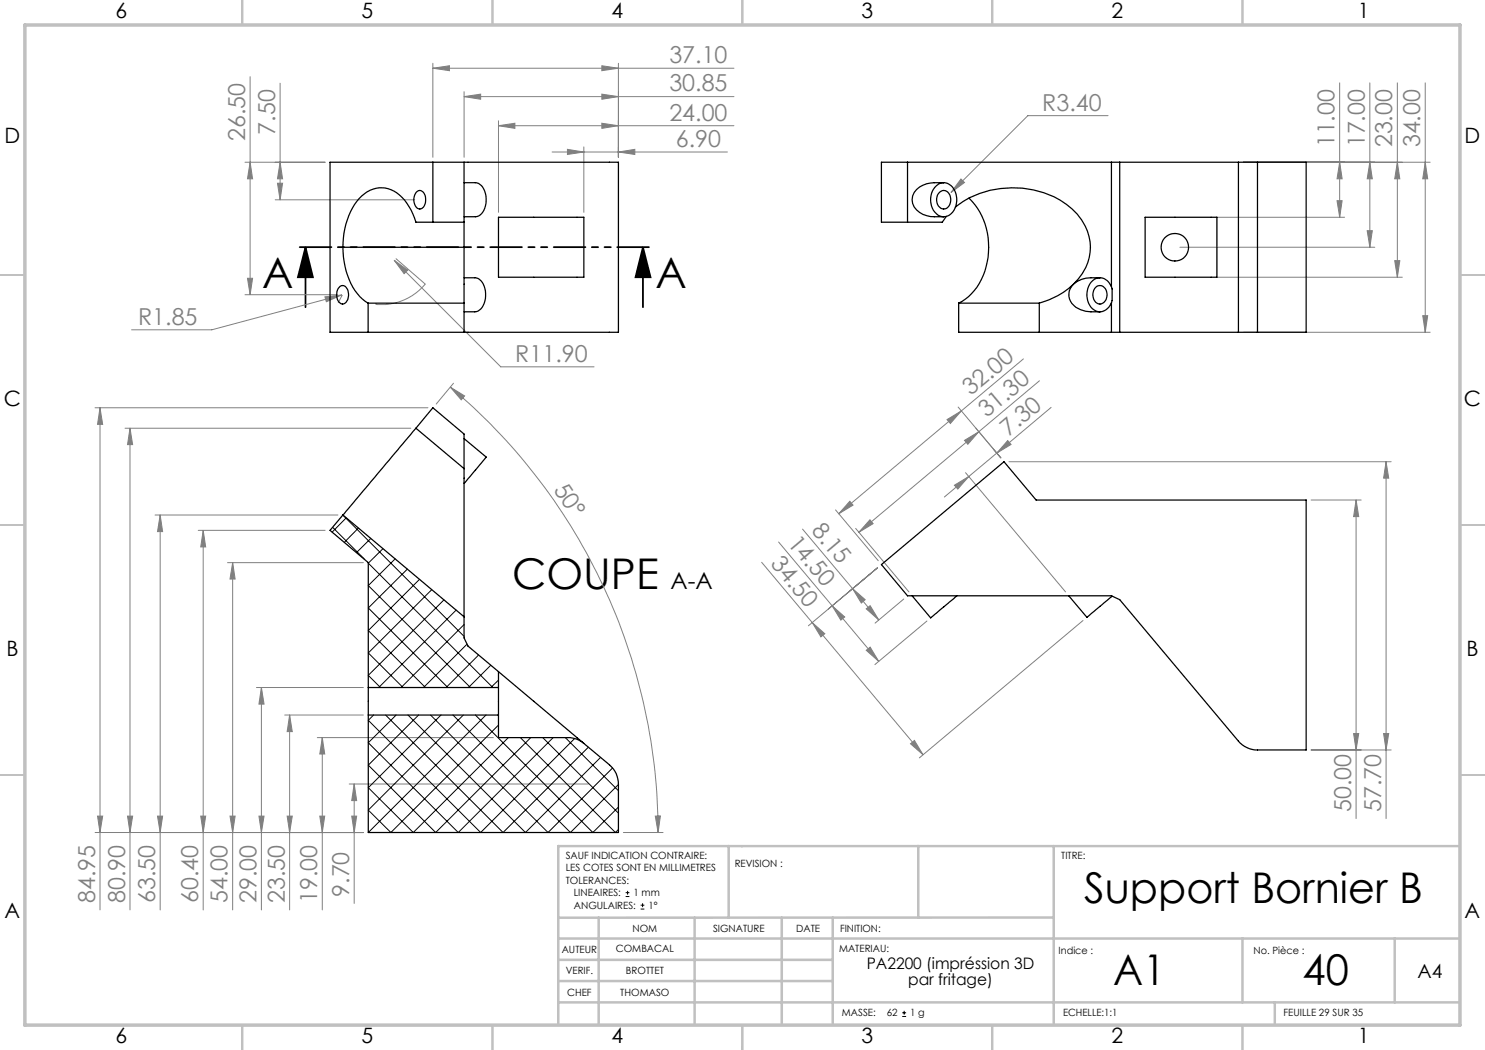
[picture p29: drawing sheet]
<svg xmlns="http://www.w3.org/2000/svg" width="297mm" height="210mm" viewBox="0 0 297 210" stroke-linecap="round" stroke-linejoin="round" font-family="sans-serif">
<defs><g id="words">
<g font-size="8.5">
<text x="52.5" y="57.6">A</text>
<text x="131.1" y="57.6">A</text>
<text x="102.4" y="117.9">COUPE</text>
<text x="216.8" y="180.6">Support Bornier B</text>
<text x="222.6" y="197">A1</text>
<text x="260.5" y="197">40</text>
</g>
<g font-size="4.7" fill="#808080">
<text x="133.9" y="12.6">37.10</text>
<text x="133.9" y="18.3">30.85</text>
<text x="208.5" y="22.1">R3.40</text>
<text x="49" y="28.3" transform="rotate(-90 49 28.3)">26.50</text>
<text x="55" y="27" transform="rotate(-90 55 27)">7.50</text>
<text x="133.9" y="24.1">24.00</text>
<text x="135.2" y="29.4">6.90</text>
<text x="266.9" y="29.5" transform="rotate(-90 266.9 29.5)">11.00</text>
<text x="273" y="29.5" transform="rotate(-90 273 29.5)">17.00</text>
<text x="278.5" y="29.5" transform="rotate(-90 278.5 29.5)">23.00</text>
<text x="284" y="29.5" transform="rotate(-90 284 29.5)">34.00</text>
<text x="27.6" y="64.9">R1.85</text>
<text x="103.1" y="72.3">R11.90</text>
<text x="194.1" y="79.3" transform="rotate(-40 194.1 79.3)">32.00</text>
<text x="197.3" y="83.7" transform="rotate(-40 197.3 83.7)">31.30</text>
<text x="201.7" y="87.3" transform="rotate(-40 201.7 87.3)">7.30</text>
<text x="110.6" y="98" transform="rotate(56 110.6 98)">50°</text>
<text x="162.1" y="106.1" transform="rotate(50 162.1 106.1)">8.15</text>
<text x="153.9" y="112.8" transform="rotate(50 153.9 112.8)">34.50</text>
<text x="157.3" y="108.7" transform="rotate(50 157.3 108.7)">14.50</text>
<text x="270.2" y="162.4" transform="rotate(-90 270.2 162.4)">50.00</text>
<text x="276.2" y="162.4" transform="rotate(-90 276.2 162.4)">57.70</text>
<text x="69.8" y="179.4" transform="rotate(-90 69.8 179.4)">9.70</text>
<text x="19" y="180.7" transform="rotate(-90 19 180.7)">84.95</text>
<text x="25" y="180.7" transform="rotate(-90 25 180.7)">80.90</text>
<text x="31" y="180.7" transform="rotate(-90 31 180.7)">63.50</text>
<text x="39.7" y="180.7" transform="rotate(-90 39.7 180.7)">60.40</text>
<text x="45.5" y="180.7" transform="rotate(-90 45.5 180.7)">54.00</text>
<text x="51.3" y="180.7" transform="rotate(-90 51.3 180.7)">29.00</text>
<text x="56.9" y="180.7" transform="rotate(-90 56.9 180.7)">23.50</text>
<text x="63.5" y="180.7" transform="rotate(-90 63.5 180.7)">19.00</text>
</g>
<text font-size="4.7" x="134.1" y="117.8">A-A</text>
<g font-size="4.2">
<text x="23.1" y="3.6">6</text>
<text x="72.3" y="3.6">5</text>
<text x="122.3" y="3.6">4</text>
<text x="172.3" y="3.6">3</text>
<text x="222.3" y="3.6">2</text>
<text x="271.6" y="3.6">1</text>
<text x=".9" y="28.6">D</text>
<text x="292.9" y="28.6">D</text>
<text x=".8" y="81.1">C</text>
<text x="292.8" y="81.1">C</text>
<text x="1.3" y="131.1">B</text>
<text x="293.3" y="131.1">B</text>
<text x=".9" y="183.6">A</text>
<text x="292.9" y="183.6">A</text>
<text x="23.1" y="208.6">6</text>
<text x="72.3" y="208.6">5</text>
<text x="122.3" y="208.6">4</text>
<text x="172.3" y="208.6">3</text>
<text x="222.3" y="208.6">2</text>
<text x="271.6" y="208.6">1</text>
</g>
<text font-size="3.9" x="283.5" y="195.6">A4</text>
<g font-size="3.2">
<text x="173.3" y="193.9">PA2200 (impréssion 3D</text>
<text x="181.6" y="197.1">par fritage)</text>
</g>
<g font-size="2">
<text x="113.1" y="171.8">SAUF INDICATION CONTRAIRE:</text>
<text x="146.9" y="173.3">REVISION :</text>
<text x="212.3" y="171.8">TITRE:</text>
<text x="113.1" y="174.3">LES COTES SONT EN MILLIMETRES</text>
<text x="113.1" y="176.8">TOLERANCES:</text>
<text x="114.8" y="179.3">LINEAIRES:</text>
<text x="126.7" y="179.3">1 mm</text>
<text x="114.8" y="181.8">ANGULAIRES:</text>
<text x="129.7" y="181.8">1°</text>
<text x="112.4" y="190.5">AUTEUR</text>
<text x="123.2" y="190.4">COMBACAL</text>
<text x="126.5" y="186.4">NOM</text>
<text x="142.6" y="186.4">SIGNATURE</text>
<text x="159.2" y="186.4">DATE</text>
<text x="167.8" y="190.3">MATERIAU:</text>
<text x="168" y="186.4">FINITION:</text>
<text x="211.7" y="190.9">Indice :</text>
<text x="250.7" y="190.9">No. Pièce :</text>
<text x="113.1" y="194.9">VERIF.</text>
<text x="125.2" y="194.8">BROTTET</text>
<text x="113.4" y="199.2">CHEF</text>
<text x="124.1" y="199.2">THOMASO</text>
<text x="168.4" y="203.3">MASSE:</text>
<text x="177.3" y="203.3">62</text>
<text x="182" y="203.3">1 g</text>
<text x="212.6" y="203.3">ECHELLE:1:1</text>
<text x="256.7" y="203.3">FEUILLE 29 SUR 35</text>
</g>
</g></defs>
<path d="M125.1 179.3h.8M125.1 178.5h.8M125.5 178.2v.7M128.1 181.8h.8M128.1 181h.8M128.5 180.6v.8M180.4 203.3h.8M180.4 202.6h.8M180.8 202.2v.7" fill="none" stroke="#000" stroke-width=".2"/>
<path d="M61.1 49.5l1.5 5.9h-3zM61.1 49.5v11.9M128.6 49.5l1.5 5.9h-3zM128.6 49.5v11.9" fill="none" stroke="#000" stroke-width=".35"/>
<g fill="none" stroke="#808080" stroke-width=".2">
<path d="M50 15.3v43.6M56 16.6v23.4M86.6 13.6l3.3-.4v.9zM86.6 12.7v18.8M86.6 13.6h60.2M92.8 19.3l3.3-.5v1.1zM92.8 18.3v13.2M92.8 19.3h54M120.4 18.8l3.3 .5-3.3 .6zM120.4 13.2l3.3 .4-3.3 .5zM123.7 12.7v18.8M267.9 16.6v26.9"/>
<path d="M274 16.6v32.9M279.5 16.6v38.8M285 16.6v49.9M49 32.4h16M50 32.4l.5 3.4h-1zM55 40h27.9M55.5 36.6h1l-.5 3.4zM56 32.4l.5 3.4h-1zM99.7 25.1l3.3-.4v1zM99.7 24.2v18.3M99.7 25.1h47.1M110.4 30.4h35.1"/>
<path d="M113.5 29.9l3.3 .5-3.3 .5zM116.8 29.4v13.1M120.4 24.7l3.3 .4-3.3 .6zM123.7 30.4l3.3-.5v1zM192.2 35.8l.7 .7-2.7 2zM221.6 23.1h-16l-15.4 15.4M248.7 32.4h37.3M267.9 32.4l.5 3.4h-1zM274 32.4l.5 3.4h-1.1zM279.5 32.4l.5 3.4h-1.1zM285 32.4l.5 3.4h-.9zM49 58.9h18.5"/>
<path d="M49.5 55.7h1l-.5 3.2zM65 59.4l3.3-.4-3 1.4zM68.3 58.9l.1 .2-.8 1.5M68.3 59l-25.9 7h-16.1M78.8 52.1l2.7 1.9-.7 .7zM78.8 52.1l21.4 21.3h18.6M79.2 51.7l5.9 5.1a11.5 11.5 0 0 1-10 4.1M236 49.5h39M243.2 43.5h25.7M243.2 55.4h37.3M267.4 40.1h1l-.5 3.4zM273.4 46.1h1.1l-.5 3.4z"/>
<path d="M278.9 52.1h1.1l-.5 3.3zM90.1 77.4l2.8 1.8-.6 .8zM90.1 77.4a116.3 116.3 0 0 1 41.5 89.1M90.7 76.7l-3.5 4.1M204.7 71.8l-37 31M207.9 76.2l-12.1 10.2M248.7 66.5h37.3M284.6 63.1h.9l-.5 3.4zM19 81.6h66.6M20 81.6v100.4M20 81.6l.5 3.3h-1zM25 85.6h57.2"/>
<path d="M26 85.6v96.4M26 85.6l.5 3.3h-1zM189.4 83.9l2.9-1.7-2.2 2.5zM190.9 97l2.8-1.7-2.1 2.5zM191.6 81.4l8.6 10.2-1.5-1.8M192.9 88.1l2.9-1.7-2.2 2.5zM193.1 94.5l20 23.9M195.8 86.4l-24 20.1M201.5 88.1l.7 .8-2.8 1.7zM201.8 92.3h76.4M210.2 81.5l-21.3 17.9M277.2 92.3l.5 3.3h-1z"/>
<path d="M277.2 92.3v71.4M31 103h36.6M32 103v79M32 103l.5 3.3h-1zM39.7 106.1h25.3M40.6 106.1v75.9M40.6 106.1l.5 3.3h-1zM45.5 112.5h27.2M46.5 112.5v69.5M46.5 112.5l.5 3.3h-1zM152.3 112.5l10.2 12M155.7 108.4l10.7 12.8"/>
<path d="M160.5 105.8l10 11.9M167.1 102l8.5 10.1M170 100.3l.6 .7-2.9 1.8zM170.5 117.7l2.5 2.2-.7 .7zM170.5 117.7l5.3 6.3M171.1 105.7l10.7 12.7M174 104l.6 .7-2.8 1.8zM175.5 113.6l-13.8 11.6M180.8 119.8l-5.8 4.8M262.2 100h10M271.2 100l.5 3.3h-1zM271.2 100v63.7"/>
<path d="M51.3 137.5h21.4M52.3 137.5v44.5M52.3 137.5l.5 3.3h-1zM162.5 124.5l2.5 2.2-.8 .7zM162.5 124.5l22.1 26.4M166.4 121.2l2.5 2.2-.7 .6zM166.4 121.2l9.4 11.1M173.2 121.8l.8-.7 1.8 2.9zM173.2 130.1l.8-.7 1.8 2.9zM185.4 124.2l-10.4 8.7M216.6 124.1l-32.7 27.5M56.9 143h15.8"/>
<path d="M57.9 143v39M57.9 143l.6 3.3h-1.1zM63.5 147.5h35.2M64.5 147.5v34.5M64.5 147.5l.4 3.3h-.9zM69.8 156.8h47.9M70.8 156.8v23.9M70.8 156.8l.5 3.3h-1zM182.1 148.8l.8-.7 1.7 2.8zM262.2 150h16M270.7 146.7h1l-.5 3.3zM276.7 146.7h1l-.5 3.3z"/>
<path d="M19 166.5h53.7M19.5 163.2h1l-.5 3.3zM25.5 163.2h1l-.5 3.3zM31.5 163.2h1l-.5 3.3zM40.1 163.2h1l-.5 3.3zM46 163.2h1l-.5 3.3zM51.8 163.2h1l-.5 3.3zM57.4 163.2h1.1l-.6 3.3zM64 163.2h.9l-.4 3.3zM70.3 163.2h1l-.5 3.3zM124.7 166.5h7.9M131.1 163.2h1l-.5 3.3z"/>
</g>
<path d="M130.6 49.4h-71.5" fill="none" stroke="#000" stroke-width=".35" stroke-dasharray="6.3 1.3 1.3 1.3 1.3 1.3" stroke-dashoffset="-.8"/>
<path d="M148.4 169.2v.3" fill="none" stroke="#c0c0c0" stroke-width=".2"/>
<g fill="none" stroke="#c0c0c0" stroke-width=".35">
<path d="M48.5 0v5M98.5 0v5M148.5 0v5M198.5 0v5M248.5 0v5M0 55h5M292 55h5.1M0 105h5M292 105h5.1M0 155h5M292 155h5.1M48.5 205v5.1"/>
<path d="M98.5 205v5.1M148.4 209.4v.7M148.5 205v5.1M198.5 205v5.1M248.5 205v5.1"/>
</g>
<g fill="none" stroke="#c0c0c0" stroke-width=".5">
<path d="M145.7 169.2v14.3M183.7 169.2v14.3M210.7 169.2v35.5M291.9 169.2h-180.2v35.5M111.9 196.2h54.6M111.9 192h54.6M111.9 187.7h180M119.7 183.5v21.2M138.9 183.5v21.2M156.4 183.5v21.2M166.5 183.5v21.2M210.7 183.5h-98.8"/>
<path d="M248.5 187.7v12.8M278.9 187.7v12.8M111.9 200.5h180M255 200.5v4.2"/>
</g>
<path d="M5 5h287v200h-287z" fill="none" stroke="#c0c0c0" stroke-width=".7"/>
<path d="M128.6 49.5l1.5 5.9h-3zM61.1 49.5l1.5 5.9h-3z" fill="#000"/>
<g fill="#808080">
<path d="M131.1 163.2h1l-.5 3.3zM90.1 77.4l2.8 1.8-.6 .8z"/>
<path d="M123.7 30.4l3.3-.5v1zM113.5 29.9l3.3 .5-3.3 .5zM120.4 24.7l3.3 .4-3.3 .6zM99.7 25.1l3.3-.4v1zM120.4 18.8l3.3 .5-3.3 .6zM92.8 19.3l3.3-.5v1.1zM120.4 13.2l3.3 .4-3.3 .5zM86.6 13.6l3.3-.4v.9z"/>
<path d="M65 59.4l.3 1 3-1.4zM78.8 52.1l2 2.6 .7-.7zM192.2 35.8l-2 2.7 2.7-2z"/>
<path d="M170 100.3l.6 .7-2.9 1.8zM189.4 83.9l2.9-1.7-2.2 2.5z"/>
<path d="M201.5 88.1l.7 .8-2.8 1.7zM190.9 97l2.8-1.7-2.1 2.5zM192.9 88.1l2.9-1.7-2.2 2.5zM174 104l.6 .7-2.8 1.8z"/>
<path d="M270.7 146.7h1l-.5 3.3zM271.2 100l.5 3.3h-1zM276.7 146.7h1l-.5 3.3zM277.2 92.3l.5 3.3h-1z"/>
<path d="M70.3 163.2h1l-.5 3.3zM70.8 156.8l.5 3.3h-1zM64 163.2h.9l-.4 3.3zM64.5 147.5l.4 3.3h-.9zM57.4 163.2h1.1l-.6 3.3zM57.9 143l.6 3.3h-1.1zM51.8 163.2h1l-.5 3.3zM52.3 137.5l.5 3.3h-1zM46 163.2h1l-.5 3.3zM46.5 112.5l.5 3.3h-1zM40.1 163.2h1l-.5 3.3zM40.6 106.1l.5 3.3h-1zM31.5 163.2h1l-.5 3.3zM32 103l.5 3.3h-1zM25.5 163.2h1l-.5 3.3zM26 85.6l.5 3.3h-1zM19.5 163.2h1l-.5 3.3zM20 81.6l.5 3.3h-1z"/>
<path d="M56 32.4l.5 3.4h-1zM55.5 36.6h1l-.5 3.4zM50 32.4l.5 3.4h-1zM49.5 55.7h1l-.5 3.2zM267.9 32.4l.5 3.4h-1zM267.4 40.1h1l-.5 3.4zM274 32.4l.5 3.4h-1.1zM273.4 46.1h1.1l-.5 3.4zM279.5 32.4l.5 3.4h-1.1zM278.9 52.1h1.1l-.5 3.3zM285 32.4l.5 3.4h-.9zM284.6 63.1h.9l-.5 3.4z"/>
<path d="M170.5 117.7l2.5 2.2-.7 .7zM173.2 121.8l.8-.7 1.8 2.9zM166.4 121.2l2.5 2.2-.7 .6zM173.2 130.1l.8-.7 1.8 2.9zM162.5 124.5l2.5 2.2-.8 .7zM182.1 148.8l.8-.7 1.7 2.8z"/>
</g>
<g fill="none" stroke="#000" stroke-width=".25">
<path d="M66 32.4h57.7v34.1h-57.7zM83.3 38.4a.99 .99 0 0 1 1-.2 .99 .99 0 0 1 .7 .8 1.99 1.99 0 0 1-1 2.8 1.8 1.8 0 0 1-1.2-2.4zM86.6 32.4v12M92.8 36.5h2.3a2.87 2.87 0 0 1 2.1 3.2 3.4 3.4 0 0 1-1.8 3.6h-2.6M92.8 32.4v12M181.5 32.4v12M187.9 38.4a1.39 1.39 0 0 1 1.6-.1 1.39 1.39 0 0 1 .6 1.4 1.64 1.64 0 0 1-1.6 2.1 2.05 2.05 0 0 1-.6-3.4zM188.7 36.5a7.8 7.8 0 0 0-4.8 .9 2.91 2.91 0 0 0 0 5.1 6.9 6.9 0 0 0 4.8 .8M188.7 36.5a3.2 3.2 0 0 0-2.6 3.7 3.1 3.1 0 0 0 2.6 3.1M188.7 36.5a3.1 3.1 0 0 1 2.6 3.7 3 3 0 0 1-2.6 3.1M193.8 39.6a14.2 14.2 0 0 1 .5 19.1l-1.2 1.1-1.4 .8M222.3 32.4v25"/>
<path d="M223.9 32.4v34.1M247.7 32.4h3.8M247.7 32.4h-71.4v12h12.2l.8-1.1M247.7 32.4v34.1M251.5 32.4h9.7v34.1h-9.7M251.5 32.4v34.1M68.1 57.2a1.12 1.12 0 0 1 1.5 1.2 1.85 1.85 0 0 1-1.1 2.4 2.13 2.13 0 0 1-.4-3.6zM68.6 49.5a14.9 14.9 0 0 0 3.4 9.8l1.6 1.3M68.6 49.5h24.2M92.8 44.4h-9.6a10.1 10.1 0 0 0-5-6.4 5.8 5.8 0 0 0-6.9 2.3 15.6 15.6 0 0 0-2.7 9.2M92.8 44.4v5.1M92.8 49.5v11.1"/>
<path d="M92.8 55.6h2.2a2.87 2.87 0 0 1 2.1 3.1 3.4 3.4 0 0 1-1.8 3.6l-2.5 .1M99.7 43.5h17.1v11.9h-17.1zM191.1 41.4a18.9 18.9 0 0 1 22.2-.5 10 10 0 0 1 3.9 12.6l-.7 1.2-1.8 2.1M214.7 56.8a2.91 2.91 0 0 0 .5 4.6 7.1 7.1 0 0 0 4.8 1M214.7 56.8a15.3 15.3 0 0 1-6.8 3.8M219.1 57.5a1.39 1.39 0 0 1 1.6-.2 1.39 1.39 0 0 1 .7 1.5 1.54 1.54 0 0 1-.4 1.5 1.54 1.54 0 0 1-1.6 .3 2.17 2.17 0 0 1-.3-3.1zM220 55.6a6.7 6.7 0 0 0-5.3 1.2M220 55.6a2.7 2.7 0 0 1 2.4 2.2v2.3a2.8 2.8 0 0 1-2.4 2.3M220 55.6a3.3 3.3 0 0 0-2.5 4.1 2.87 2.87 0 0 0 2.5 2.7M229 43.5h14.4v11.9h-14.4zM73.6 60.6v5.9M73.6 60.6h19.2"/>
<path d="M92.8 60.6v5.9M191.7 60.6v5.9h56M191.7 60.6h16.2M207.9 60.6v5.9M222.3 60.5v6M247.7 66.5h3.8M83.2 85.6l-14.6 17.4M83.2 85.6l3.4-4 6.2 5.2v6.9M83.2 85.6l9.6 8.1M92.8 93.7v29.7M92.8 87.7l4.5 3.7-4.5 5.2M68.6 103l-2.6 3.1 7.7 6.4v25"/>
<path d="M68.6 103l24.2 20.4M176.3 112.9l24.5-20.6 6.4 7.7h54v50h-9.7a5 5 0 0 1-3.8-1.8l-23.8-28.3-1.6-.7h-40.8zM182.4 119.2l3.7 4.4 5.2-4.4M213.7 119.2l3.7 4.3 5-4.3M73.7 137.5v5.5M73.7 137.5h26M92.8 123.4v4.2l.8 1.6 6.1 5.1M99.7 137.5v5.5M99.7 134.3v3.2M99.7 134.3l17.1 14.4M73.7 143v23.5h50v-9.7a4.9 4.9 0 0 0-1.8-3.8l-5.1-4.3M73.7 143h26"/>
<path d="M99.7 143v4.5h13.9a4.7 4.7 0 0 1 3.2 1.2"/>
<circle cx="235" cy="49.5" r="2.76"/>
</g>
<g fill="none" stroke="#000" stroke-width=".2">
<path d="M66.5 105.5l6.5 6.4M68.6 103l24.2 24.3M69.3 103.6l-2.9 2.8M71.7 105.6l-2.8 2.9M74.2 107.7l-2.9 2.8M76.6 109.7l-2.9 2.9 24.9 24.9M79 111.8l-5.3 5.3 20.4 20.4M81.5 113.8l-7.8 7.8 15.9 15.9M83.9 115.9l-10.2 10.2 11.4 11.4M86.4 117.9l-12.7 12.7 6.9 6.9M88.8 120l-15.1 15.1 2.4 2.4M91.2 122l-15.5 15.5"/>
<path d="M92.8 124.9l-12.6 12.6M93.4 128.8l-8.7 8.7M95.7 131l-6.5 6.5M98.1 133.1l-4.4 4.4M99.7 136l-1.5 1.5M74.7 143l-1 1.1 22.4 22.4 18.8-18.8M77.1 143l23.5 23.5 17.1-17.1M79.2 143l-5.5 5.5 18 18 18.9-19M81.6 143l23.5 23.5 15-15M83.7 143l-10 10 13.4 13.5 19.1-19M86.1 143l23.5 23.5 12.9-12.9M88.2 143l-14.5 14.5 9 9 19-19"/>
<path d="M90.6 143l23.5 23.5 9.6-9.6M92.7 143l-19 19 4.5 4.5 21.5-21.5M95.1 143l23.5 23.5 5.1-5.1M97.2 143l-23.5 23.5M99.6 143l.1 .1M104.1 147.5l19 19 .6-.6M108.5 147.5l15.2 15.1M113.1 147.5l10.6 10.6"/>
</g>
<use href="#words"/>
</svg>
